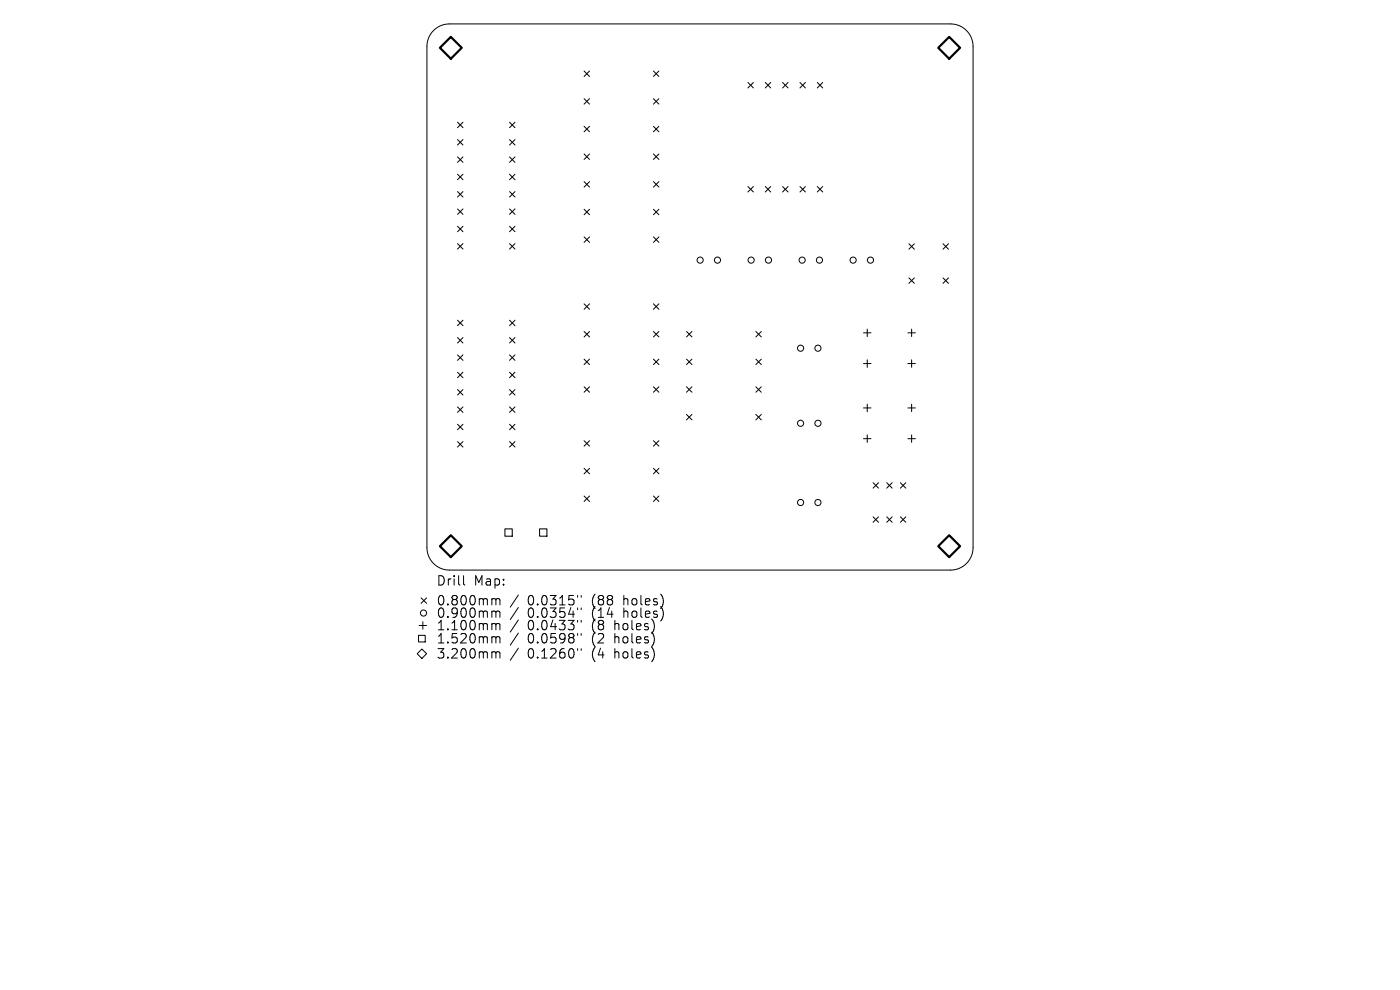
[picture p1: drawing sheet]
<svg xmlns="http://www.w3.org/2000/svg" width="297mm" height="210mm" viewBox="0 0 297 210" stroke-linecap="round" stroke-linejoin="round" font-family="sans-serif">
<defs><g id="words">
<g font-size="2.8">
<text x="92.5" y="124.5">Drill</text>
<text x="100.5" y="124.5">Map:</text>
<text x="92.5" y="128.7">0.800mm</text>
<text x="92.5" y="131.3">0.900mm</text>
<text x="111.9" y="128.7">0.0315&quot;</text>
<text x="111.9" y="131.3">0.0354&quot;</text>
<text x="125.7" y="128.7">(88</text>
<text x="125.7" y="131.3">(14</text>
<text x="132.5" y="128.7">holes)</text>
<text x="132.5" y="131.3">holes)</text>
<text x="92.5" y="134">1.100mm</text>
<text x="92.5" y="136.8">1.520mm</text>
<text x="111.9" y="134">0.0433&quot;</text>
<text x="111.9" y="136.8">0.0598&quot;</text>
<text x="125.7" y="134">(8</text>
<text x="125.7" y="136.8">(2</text>
<text x="130.6" y="134">holes)</text>
<text x="130.6" y="136.8">holes)</text>
<text x="92.5" y="140">3.200mm</text>
<text x="111.9" y="140">0.1260&quot;</text>
<text x="125.7" y="140">(4</text>
<text x="130.6" y="140">holes)</text>
</g>
</g></defs>
<g fill="none" stroke="#000" stroke-width=".21">
<path d="M92 6.5a4.8 4.8 0 0 1 3.4-1.4h106.3a4.8 4.8 0 0 1 4.7 4.8v106.3a4.8 4.8 0 0 1-4.7 4.7h-106.3a4.8 4.8 0 0 1-4.8-4.7v-106.3a4.8 4.8 0 0 1 1.4-3.4zM123.9 15.1l1.2 1.1M125.1 15.1l-1.2 1.1M138.6 15.1l1.2 1.1M139.8 15.1l-1.2 1.1M158.7 17.5l1.1 1.2M159.8 17.5l-1.1 1.2M162.3 17.5l1.2 1.2M163.5 17.5l-1.2 1.2M166 17.5l1.2 1.2M167.2 17.5l-1.2 1.2M169.7 17.5l1.2 1.2"/>
<path d="M170.9 17.5l-1.2 1.2M173.4 17.5l1.1 1.2M174.5 17.5l-1.1 1.2M97.1 25.9l1.1 1.2M97.1 29.6l1.1 1.2M97.1 33.3l1.1 1.1M97.1 37l1.1 1.1M98.2 25.9l-1.1 1.2M98.2 29.6l-1.1 1.2M98.2 33.3l-1.1 1.1M98.2 37l-1.1 1.1M108.1 37l1.2 1.1"/>
<path d="M108.1 25.9l1.2 1.2M108.1 29.6l1.2 1.2M108.1 33.3l1.2 1.1M109.3 33.3l-1.2 1.1M109.3 37l-1.2 1.1M109.3 25.9l-1.2 1.2M109.3 29.6l-1.2 1.2M123.9 20.9l1.2 1.2M123.9 26.8l1.2 1.2M123.9 32.7l1.2 1.1M123.9 38.5l1.2 1.2M125.1 20.9l-1.2 1.2"/>
<path d="M125.1 26.8l-1.2 1.2M125.1 32.7l-1.2 1.1M125.1 38.5l-1.2 1.2M138.6 20.9l1.2 1.2M138.6 26.8l1.2 1.2M138.6 32.7l1.2 1.1M138.6 38.5l1.2 1.2M139.8 20.9l-1.2 1.2M139.8 26.8l-1.2 1.2M139.8 32.7l-1.2 1.1M139.8 38.5l-1.2 1.2M158.7 39.6l1.1 1.1"/>
<path d="M159.8 39.6l-1.1 1.1M162.3 39.6l1.2 1.1M163.5 39.6l-1.2 1.1M166 39.6l1.2 1.1M167.2 39.6l-1.2 1.1M169.7 39.6l1.2 1.1M170.9 39.6l-1.2 1.1M173.4 39.6l1.1 1.1M174.5 39.6l-1.1 1.1M97.1 40.6l1.1 1.2M97.1 44.3l1.1 1.2M97.1 48l1.1 1.2"/>
<path d="M97.1 51.7l1.1 1.1M98.2 40.6l-1.1 1.2M98.2 44.3l-1.1 1.2M98.2 48l-1.1 1.2M98.2 51.7l-1.1 1.1M108.1 40.6l1.2 1.2M108.1 44.3l1.2 1.2M108.1 48l1.2 1.2M108.1 51.7l1.2 1.1M109.3 40.6l-1.2 1.2M109.3 44.3l-1.2 1.2M109.3 48l-1.2 1.2"/>
<path d="M109.3 51.7l-1.2 1.1M123.9 44.4l1.2 1.2M123.9 50.3l1.2 1.1M125.1 44.4l-1.2 1.2M125.1 50.3l-1.2 1.1M138.6 44.4l1.2 1.2M138.6 50.3l1.2 1.1M139.8 44.4l-1.2 1.2M139.8 50.3l-1.2 1.1M192.8 58.9l1.2 1.2M192.8 51.7l1.2 1.2M194 51.7l-1.2 1.2"/>
<path d="M194 58.9l-1.2 1.2M200.1 58.9l1.1 1.2M200.1 51.7l1.1 1.2M201.2 51.7l-1.1 1.2M201.2 58.9l-1.1 1.2M97.1 67.9l1.1 1.2M97.1 71.6l1.1 1.2M97.1 75.3l1.1 1.1M97.1 79l1.1 1.1M98.2 67.9l-1.1 1.2M98.2 71.6l-1.1 1.2M98.2 75.3l-1.1 1.1"/>
<path d="M98.2 79l-1.1 1.1M108.1 79l1.2 1.1M108.1 67.9l1.2 1.2M108.1 71.6l1.2 1.2M108.1 75.3l1.2 1.1M109.3 67.9l-1.2 1.2M109.3 71.6l-1.2 1.2M109.3 75.3l-1.2 1.1M109.3 79l-1.2 1.1M123.9 64.5l1.2 1.1M123.9 70.3l1.2 1.2M123.9 76.2l1.2 1.1"/>
<path d="M125.1 64.5l-1.2 1.1M125.1 70.3l-1.2 1.2M125.1 76.2l-1.2 1.1M138.6 64.5l1.2 1.1M138.6 70.3l1.2 1.2M138.6 76.2l1.2 1.1M139.8 64.5l-1.2 1.1M139.8 70.3l-1.2 1.2M139.8 76.2l-1.2 1.1M145.6 70.3l1.2 1.2M145.6 76.2l1.2 1.1M146.8 70.3l-1.2 1.2"/>
<path d="M146.8 76.2l-1.2 1.1M160.3 70.3l1.2 1.2M160.3 76.2l1.2 1.1M161.5 70.3l-1.2 1.2M161.5 76.2l-1.2 1.1M183.2 70.6h1.6M183.2 77.1h1.6M184 69.8v1.6M184 76.3v1.6M192.6 70.6h1.6M192.6 77.1h1.6M193.4 69.8v1.6"/>
<path d="M193.4 76.3v1.6M97.1 82.6l1.1 1.2M97.1 86.3l1.1 1.2M97.1 90l1.1 1.2M97.1 93.7l1.1 1.1M98.2 82.6l-1.1 1.2M98.2 86.3l-1.1 1.2M98.2 90l-1.1 1.2M98.2 93.7l-1.1 1.1M108.1 82.6l1.2 1.2M108.1 86.3l1.2 1.2M108.1 90l1.2 1.2"/>
<path d="M108.1 93.7l1.2 1.1M109.3 82.6l-1.2 1.2M109.3 86.3l-1.2 1.2M109.3 90l-1.2 1.2M109.3 93.7l-1.2 1.1M123.9 82l1.2 1.2M123.9 93.5l1.2 1.1M123.9 99.4l1.2 1.1M125.1 82l-1.2 1.2M125.1 93.5l-1.2 1.1M125.1 99.4l-1.2 1.1M138.6 82l1.2 1.2"/>
<path d="M138.6 93.5l1.2 1.1M138.6 99.4l1.2 1.1M139.8 82l-1.2 1.2M139.8 93.5l-1.2 1.1M139.8 99.4l-1.2 1.1M145.6 82l1.2 1.2M145.6 87.9l1.2 1.2M146.8 82l-1.2 1.2M146.8 87.9l-1.2 1.2M160.3 82l1.2 1.2M160.3 87.9l1.2 1.2M161.5 82l-1.2 1.2"/>
<path d="M161.5 87.9l-1.2 1.2M183.2 86.5h1.6M183.2 93.1h1.6M184 85.7v1.6M184 92.3v1.5M192.6 86.5h1.6M192.6 93.1h1.6M193.4 85.7v1.6M193.4 92.3v1.5M123.9 105.2l1.2 1.2M125.1 105.2l-1.2 1.2M138.6 105.2l1.2 1.2"/>
<path d="M139.8 105.2l-1.2 1.2M185.2 102.4l1.2 1.2M185.2 109.6l1.2 1.2M186.4 102.4l-1.2 1.2M186.4 109.6l-1.2 1.2M188.1 102.4l1.2 1.2M188.1 109.6l1.2 1.2M189.3 102.4l-1.2 1.2M189.3 109.6l-1.2 1.2M191 102.4l1.2 1.2M191 109.6l1.2 1.2M192.2 102.4l-1.2 1.2"/>
<path d="M192.2 109.6l-1.2 1.2M88.5 138.7l1-1 1 1-1 1zM88.8 134.8h1.4v1.4h-1.4zM88.9 132.7h1.6M89.3 126.8l1.2 1.2M89.7 131.9v1.6M90.5 126.8l-1.2 1.2M98.3 122.1v1.7l.3 .3M104.6 127h.3l.3 .3M104.6 129.6h.3l.3 .3M104.6 132.3l.5 .1 .1 .2M104.6 135.1l.5 .1 .1 .1"/>
<path d="M104.6 138.3l.5 .1 .1 .1M105.2 127.3l.3-.3 .5 .1 .1 1.2M105.2 127.3v1M105.2 129.9v1.1M105.2 132.6v1M105.2 135.3v1.1M105.2 138.5v1.1M105.2 129.9l.3-.3 .5 .1 .1 1.3M105.2 132.6l.3-.3 .5 .1 .1 1.2M105.2 135.3l.3-.2 .5 .1 .1 1.2M105.2 138.5l.3-.2 .5 .1 .1 1.2M110 126.2l-1.8 2.6"/>
<path d="M110 128.9l-1.8 2.5M110 131.5l-1.8 2.6M110 134.3l-1.8 2.6M110 137.5l-1.8 2.6M122.5 126.3v.4M122.5 129v.3M122.5 131.6v.4M122.5 134.4v.4M122.5 137.6v.4M123.3 126.3v.4M123.3 129v.3M123.3 131.6v.4"/>
<path d="M123.3 134.4v.4M123.3 137.6v.4"/>
<circle cx="148.5" cy="55.2" r=".65"/>
<circle cx="152.2" cy="55.2" r=".65"/>
<circle cx="159.3" cy="55.2" r=".65"/>
<circle cx="163" cy="55.2" r=".65"/>
<circle cx="170.2" cy="55.2" r=".65"/>
<circle cx="173.8" cy="55.2" r=".65"/>
<circle cx="181" cy="55.2" r=".65"/>
<circle cx="184.7" cy="55.2" r=".65"/>
<circle cx="169.8" cy="73.9" r=".65"/>
<circle cx="173.5" cy="73.9" r=".65"/>
<circle cx="169.8" cy="89.8" r=".65"/>
<circle cx="173.5" cy="89.8" r=".65"/>
<circle cx="169.8" cy="106.6" r=".65"/>
<circle cx="173.5" cy="106.6" r=".65"/>
<circle cx="89.8" cy="130" r=".65"/>
</g>
<path d="M107.1 112.2h1.6v1.5h-1.6zM114.5 112.2h1.5v1.5h-1.5z" fill="none" stroke="#000" stroke-width=".22"/>
<path d="M93.3 10.1l2.3-2.3 2.4 2.3-2.4 2.4zM199 10.1l2.4-2.3 2.3 2.3-2.3 2.4zM93.3 115.9l2.3-2.4 2.4 2.4-2.4 2.3zM199 115.9l2.4-2.4 2.3 2.4-2.3 2.3z" fill="none" stroke="#000" stroke-width=".46"/>
<use href="#words"/>
</svg>
